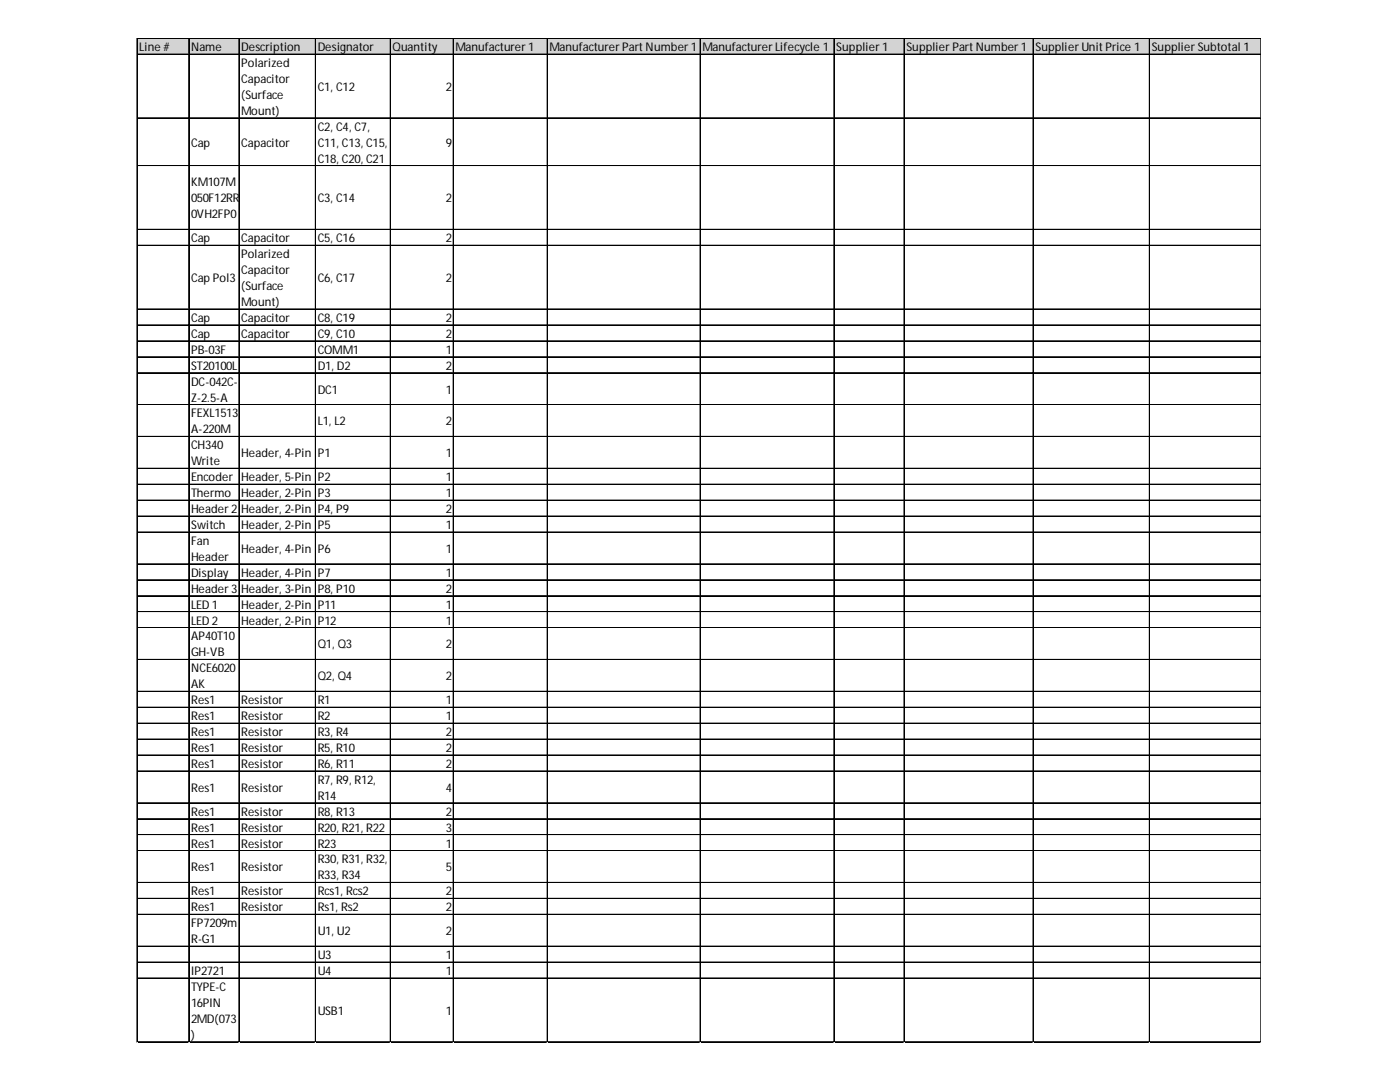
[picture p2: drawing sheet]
<svg xmlns="http://www.w3.org/2000/svg" width="279mm" height="216mm" viewBox="0 0 279 216" stroke-linecap="round" stroke-linejoin="round" font-family="sans-serif">
<defs><g id="words">
<g font-size="2.4">
<text x="27.8" y="10.2">Line #</text>
<text x="38.1" y="10.2">Name</text>
<text x="48.2" y="10.2">Description</text>
<text x="63.4" y="10.2">Designator</text>
<text x="78.4" y="10.2">Quantity</text>
<text x="90.9" y="10.2">Manufacturer 1</text>
<text x="109.7" y="10.2">Manufacturer Part Number 1</text>
<text x="140.2" y="10.2">Manufacturer Lifecycle 1</text>
<text x="166.9" y="10.2">Supplier 1</text>
<text x="180.9" y="10.2">Supplier Part Number 1</text>
<text x="206.6" y="10.2">Supplier Unit Price 1</text>
<text x="229.8" y="10.2">Supplier Subtotal 1</text>
<text x="48.2" y="13.4">Polarized</text>
<text x="48.2" y="16.6">Capacitor</text>
<text x="48.2" y="19.7">(Surface</text>
<text x="48.2" y="22.9">Mount)</text>
<text x="63.4" y="18.1">C1, C12</text>
<text x="89" y="18.1">2</text>
<text x="38.1" y="29.3">Cap</text>
<text x="48.2" y="29.3">Capacitor</text>
<text x="63.4" y="26.1">C2, C4, C7,</text>
<text x="63.4" y="29.3">C11, C13, C15,</text>
<text x="89" y="29.3">9</text>
<text x="63.4" y="32.4">C18, C20, C21</text>
<text x="38.1" y="37.2">KM107M</text>
<text x="38.1" y="40.4">050F12RR</text>
<text x="63.4" y="40.4">C3, C14</text>
<text x="89" y="40.4">2</text>
<text x="38.1" y="43.6">0VH2FP0</text>
<text x="38.1" y="48.3">Cap</text>
<text x="48.2" y="48.3">Capacitor</text>
<text x="48.2" y="51.5">Polarized</text>
<text x="63.4" y="48.3">C5, C16</text>
<text x="89" y="48.3">2</text>
<text x="38.1" y="56.3">Cap Pol3</text>
<text x="48.2" y="54.7">Capacitor</text>
<text x="48.2" y="57.9">(Surface</text>
<text x="63.4" y="56.3">C6, C17</text>
<text x="89" y="56.3">2</text>
<text x="38.1" y="64.2">Cap</text>
<text x="48.2" y="61.1">Mount)</text>
<text x="48.2" y="64.2">Capacitor</text>
<text x="63.4" y="64.2">C8, C19</text>
<text x="89" y="64.2">2</text>
<text x="38.1" y="67.4">Cap</text>
<text x="38.1" y="70.6">PB-03F</text>
<text x="48.2" y="67.4">Capacitor</text>
<text x="63.4" y="67.4">C9, C10</text>
<text x="63.4" y="70.6">COMM1</text>
<text x="89" y="67.4">2</text>
<text x="89" y="70.6">1</text>
<text x="38.1" y="73.8">ST20100L</text>
<text x="38.1" y="76.9">DC-042C-</text>
<text x="63.4" y="73.8">D1, D2</text>
<text x="89" y="73.8">2</text>
<text x="38.1" y="80.1">Z-2.5-A</text>
<text x="38.1" y="83.3">FEXL1513</text>
<text x="63.4" y="78.5">DC1</text>
<text x="89" y="78.5">1</text>
<text x="38.1" y="86.5">A-220M</text>
<text x="38.1" y="89.7">CH340</text>
<text x="63.4" y="84.9">L1, L2</text>
<text x="89" y="84.9">2</text>
<text x="38.1" y="92.8">Write</text>
<text x="48.2" y="91.2">Header, 4-Pin</text>
<text x="63.4" y="91.2">P1</text>
<text x="89" y="91.2">1</text>
<text x="38.1" y="96">Encoder</text>
<text x="38.1" y="99.2">Thermo</text>
<text x="48.2" y="96">Header, 5-Pin</text>
<text x="48.2" y="99.2">Header, 2-Pin</text>
<text x="63.4" y="96">P2</text>
<text x="63.4" y="99.2">P3</text>
<text x="89" y="96">1</text>
<text x="89" y="99.2">1</text>
<text x="38.1" y="102.4">Header 2</text>
<text x="38.1" y="105.6">Switch</text>
<text x="48.2" y="102.4">Header, 2-Pin</text>
<text x="48.2" y="105.6">Header, 2-Pin</text>
<text x="63.4" y="102.4">P4, P9</text>
<text x="63.4" y="105.6">P5</text>
<text x="89" y="102.4">2</text>
<text x="89" y="105.6">1</text>
<text x="38.1" y="108.7">Fan</text>
<text x="38.1" y="111.9">Header</text>
<text x="48.2" y="110.3">Header, 4-Pin</text>
<text x="63.4" y="110.3">P6</text>
<text x="89" y="110.3">1</text>
<text x="38.1" y="115.1">Display</text>
<text x="38.1" y="118.3">Header 3</text>
<text x="48.2" y="115.1">Header, 4-Pin</text>
<text x="48.2" y="118.3">Header, 3-Pin</text>
<text x="63.4" y="115.1">P7</text>
<text x="63.4" y="118.3">P8, P10</text>
<text x="89" y="115.1">1</text>
<text x="89" y="118.3">2</text>
<text x="38.1" y="121.4">LED 1</text>
<text x="38.1" y="124.6">LED 2</text>
<text x="48.2" y="121.4">Header, 2-Pin</text>
<text x="48.2" y="124.6">Header, 2-Pin</text>
<text x="63.4" y="121.4">P11</text>
<text x="63.4" y="124.6">P12</text>
<text x="89" y="121.4">1</text>
<text x="89" y="124.6">1</text>
<text x="38.1" y="127.8">AP40T10</text>
<text x="38.1" y="131">GH-VB</text>
<text x="63.4" y="129.4">Q1, Q3</text>
<text x="89" y="129.4">2</text>
<text x="38.1" y="134.2">NCE6020</text>
<text x="38.1" y="137.3">AK</text>
<text x="63.4" y="135.7">Q2, Q4</text>
<text x="89" y="135.7">2</text>
<text x="38.1" y="140.5">Res1</text>
<text x="38.1" y="143.7">Res1</text>
<text x="48.2" y="140.5">Resistor</text>
<text x="48.2" y="143.7">Resistor</text>
<text x="63.4" y="140.5">R1</text>
<text x="63.4" y="143.7">R2</text>
<text x="89" y="140.5">1</text>
<text x="89" y="143.7">1</text>
<text x="38.1" y="146.9">Res1</text>
<text x="48.2" y="146.9">Resistor</text>
<text x="63.4" y="146.9">R3, R4</text>
<text x="89" y="146.9">2</text>
<text x="38.1" y="150">Res1</text>
<text x="38.1" y="153.2">Res1</text>
<text x="48.2" y="150">Resistor</text>
<text x="48.2" y="153.2">Resistor</text>
<text x="63.4" y="150">R5, R10</text>
<text x="63.4" y="153.2">R6, R11</text>
<text x="89" y="150">2</text>
<text x="89" y="153.2">2</text>
<text x="38.1" y="158">Res1</text>
<text x="48.2" y="158">Resistor</text>
<text x="63.4" y="156.4">R7, R9, R12,</text>
<text x="63.4" y="159.6">R14</text>
<text x="89" y="158">4</text>
<text x="38.1" y="162.8">Res1</text>
<text x="38.1" y="165.9">Res1</text>
<text x="48.2" y="162.8">Resistor</text>
<text x="48.2" y="165.9">Resistor</text>
<text x="63.4" y="162.8">R8, R13</text>
<text x="63.4" y="165.9">R20, R21, R22</text>
<text x="89" y="162.8">2</text>
<text x="89" y="165.9">3</text>
<text x="38.1" y="169.1">Res1</text>
<text x="38.1" y="173.9">Res1</text>
<text x="48.2" y="169.1">Resistor</text>
<text x="48.2" y="173.9">Resistor</text>
<text x="63.4" y="169.1">R23</text>
<text x="63.4" y="172.3">R30, R31, R32,</text>
<text x="89" y="169.1">1</text>
<text x="89" y="173.9">5</text>
<text x="38.1" y="178.7">Res1</text>
<text x="48.2" y="178.7">Resistor</text>
<text x="63.4" y="175.5">R33, R34</text>
<text x="63.4" y="178.7">Rcs1, Rcs2</text>
<text x="89" y="178.7">2</text>
<text x="38.1" y="181.8">Res1</text>
<text x="38.1" y="185">FP7209m</text>
<text x="48.2" y="181.8">Resistor</text>
<text x="63.4" y="181.8">Rs1, Rs2</text>
<text x="89" y="181.8">2</text>
<text x="38.1" y="188.2">R-G1</text>
<text x="63.4" y="186.6">U1, U2</text>
<text x="63.4" y="191.4">U3</text>
<text x="89" y="186.6">2</text>
<text x="89" y="191.4">1</text>
<text x="38.1" y="194.5">IP2721</text>
<text x="38.1" y="197.7">TYPE-C</text>
<text x="63.4" y="194.5">U4</text>
<text x="89" y="194.5">1</text>
<text x="38.1" y="200.9">16PIN</text>
<text x="63.4" y="202.5">USB1</text>
<text x="89" y="202.5">1</text>
<text x="38.1" y="204.1">2MD(073</text>
<text x="38.1" y="207.3">)</text>
</g>
</g></defs>
<path d="M27.4 7.7h224.2v3.2h-224.2z" fill="#d3d3d3"/>
<g fill="none" stroke="#000" stroke-width=".2">
<path d="M27.3 7.6v200.4M27.4 7.6v200.4M27.5 7.6h224.1M27.5 7.7h224.1M27.5 10.8h224.1M27.5 10.9h224.1M37.7 7.8v200.2M47.7 7.8v200.2M47.8 7.8v200.2M62.9 7.8v200.2M63 7.8v200.2M77.9 7.8v200.2"/>
<path d="M78 7.8v200.2M90.4 7.8v200.2M90.5 7.8v200.2M109.2 7.8v200.2M109.3 7.8v200.2M139.7 7.8v200.2M139.8 7.8v200.2M166.4 7.8v200.2M166.5 7.8v200.2M180.4 7.8v200.2M180.5 7.8v200.2M206.2 7.8v200.2"/>
<path d="M229.4 7.8v200.2M251.6 7.8v200.2M27.5 23.5h224.1M27.5 23.6h224.1M27.5 33h224.1M27.5 33.1h224.1M27.5 45.8h224.1M27.5 48.9h224.1M27.5 49h224.1M27.5 61.6h224.1M27.5 61.7h224.1M27.5 64.8h224.1"/>
<path d="M27.5 64.9h224.1M27.5 68h224.1M27.5 68.1h224.1M27.5 71.2h224.1M27.5 71.3h224.1M27.5 74.4h224.1M27.5 80.7h224.1M27.5 80.8h224.1M27.5 87.1h224.1M27.5 87.2h224.1M27.5 93.4h224.1M27.5 93.5h224.1"/>
<path d="M27.5 96.6h224.1M27.5 96.7h224.1M27.5 99.8h224.1M27.5 99.9h224.1M27.5 103h224.1M27.5 106.1h224.1M27.5 106.2h224.1M27.5 112.5h224.1M27.5 112.6h224.1M27.5 115.7h224.1M27.5 115.8h224.1M27.5 118.9h224.1"/>
<path d="M27.5 122h224.1M27.5 122.1h224.1M27.5 125.2h224.1M27.5 125.3h224.1M27.5 131.6h224.1M27.5 137.9h224.1M27.5 138h224.1M27.5 141.1h224.1M27.5 141.2h224.1M27.5 144.3h224.1M27.5 144.4h224.1M27.5 147.5h224.1"/>
<path d="M27.5 150.6h224.1M27.5 150.7h224.1M27.5 153.8h224.1M27.5 153.9h224.1M27.5 160.2h224.1M27.5 160.3h224.1M27.5 163.4h224.1M27.5 166.5h224.1M27.5 166.6h224.1M27.5 169.7h224.1M27.5 169.8h224.1M27.5 176.1h224.1"/>
<path d="M27.5 179.2h224.1M27.5 179.3h224.1M27.5 182.4h224.1M27.5 182.5h224.1M27.5 188.8h224.1M27.5 188.9h224.1M27.5 192h224.1M27.5 195.1h224.1M27.5 195.2h224.1M27.5 207.9h224.1"/>
</g>
<path d="M27.3 208v.1" fill="none" stroke="#e0e0e0" stroke-width=".2"/>
<path d="M27.3 208l.2 .1z" fill="#e0e0e0"/>
<path d="M37.7 208v.1" fill="none" stroke="#e0e0e0" stroke-width=".2"/>
<path d="M37.7 208l.1 .1z" fill="#e0e0e0"/>
<path d="M47.7 208v.1" fill="none" stroke="#e0e0e0" stroke-width=".2"/>
<path d="M47.7 208l.1 .1z" fill="#e0e0e0"/>
<path d="M62.9 208v.1" fill="none" stroke="#e0e0e0" stroke-width=".2"/>
<path d="M62.9 208l.2 .1z" fill="#e0e0e0"/>
<path d="M77.9 208v.1" fill="none" stroke="#e0e0e0" stroke-width=".2"/>
<path d="M77.9 208l.1 .1z" fill="#e0e0e0"/>
<path d="M90.4 208v.1" fill="none" stroke="#e0e0e0" stroke-width=".2"/>
<path d="M90.4 208l.2 .1z" fill="#e0e0e0"/>
<path d="M109.2 208v.1" fill="none" stroke="#e0e0e0" stroke-width=".2"/>
<path d="M109.2 208l.2 .1z" fill="#e0e0e0"/>
<path d="M139.7 208v.1" fill="none" stroke="#e0e0e0" stroke-width=".2"/>
<path d="M139.7 208l.2 .1z" fill="#e0e0e0"/>
<path d="M166.4 208v.1" fill="none" stroke="#e0e0e0" stroke-width=".2"/>
<path d="M166.4 208l.2 .1z" fill="#e0e0e0"/>
<path d="M180.4 208v.1" fill="none" stroke="#e0e0e0" stroke-width=".2"/>
<path d="M180.4 208l.2 .1z" fill="#e0e0e0"/>
<path d="M206.2 208v.1" fill="none" stroke="#e0e0e0" stroke-width=".2"/>
<path d="M206.2 208l.1 .1z" fill="#e0e0e0"/>
<path d="M229.4 208v.1" fill="none" stroke="#e0e0e0" stroke-width=".2"/>
<path d="M229.4 208l.1 .1z" fill="#e0e0e0"/>
<path d="M251.6 208v.1" fill="none" stroke="#e0e0e0" stroke-width=".2"/>
<use href="#words"/>
</svg>
